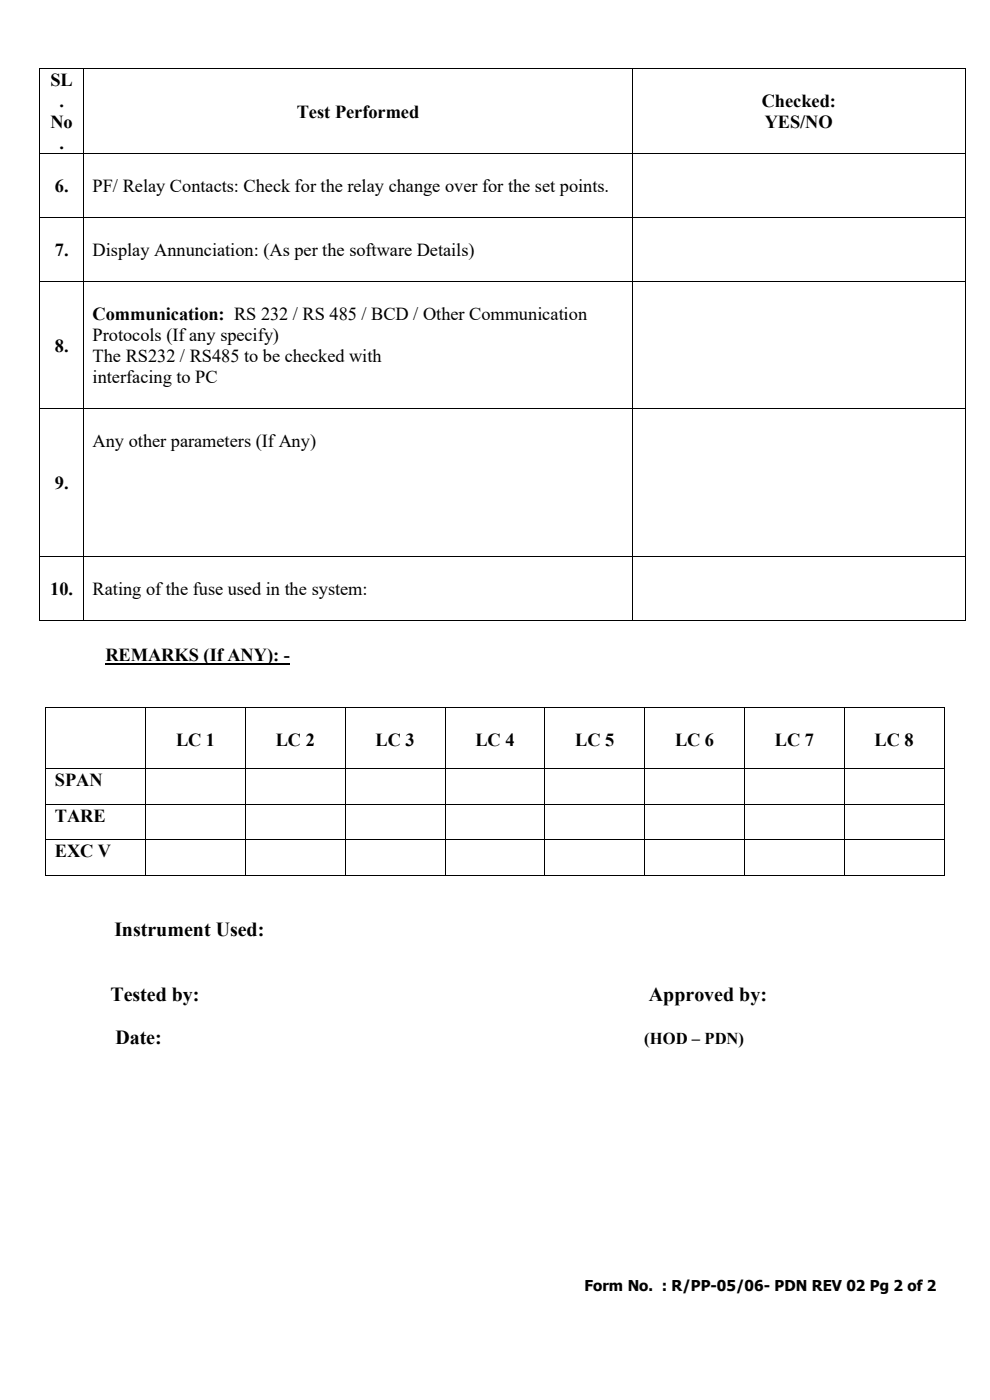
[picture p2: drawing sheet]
<svg xmlns="http://www.w3.org/2000/svg" width="210mm" height="297mm" viewBox="0 0 210 297" stroke-linecap="round" stroke-linejoin="round" font-family="sans-serif">
<defs><g id="words">
<g font-size="4.2">
<text x="24.3" y="198.7">Instrument Used:</text>
<text x="23.4" y="212.5">Tested by:</text>
<text x="137.7" y="212.5">Approved by:</text>
<text x="24.5" y="221.4">Date:</text>
</g>
<g font-size="3.9">
<text x="10.7" y="18.3">SL</text>
<text x="12.6" y="22.7">.</text>
<text x="161.6" y="22.7">Checked:</text>
<text x="10.7" y="27.2">No</text>
<text x="63" y="25">Test Performed</text>
<text x="162.2" y="27.2">YES/NO</text>
<text x="12.6" y="31.7">.</text>
<text x="11.6" y="40.8">6.</text>
<text x="19.6" y="40.8">PF/ Relay Contacts: Check for the relay change over for the set points.</text>
<text x="11.6" y="54.4">7.</text>
<text x="19.6" y="54.4">Display Annunciation: (As per the software Details)</text>
<text x="19.6" y="67.9">Communication: RS 232 / RS 485 / BCD / Other Communication</text>
<text x="11.6" y="74.6">8.</text>
<text x="19.6" y="72.4">Protocols (If any specify)</text>
<text x="19.6" y="76.8">The RS232 / RS485 to be checked with</text>
<text x="19.6" y="81.3">interfacing to PC</text>
<text x="19.6" y="94.9">Any other parameters (If Any)</text>
<text x="11.6" y="103.8">9.</text>
<text x="10.7" y="126.3">10.</text>
<text x="19.6" y="126.3">Rating of the fuse used in the system:</text>
<text x="22.4" y="140.3">REMARKS (If ANY): -</text>
<text x="37.3" y="158.3">LC 1</text>
<text x="58.5" y="158.3">LC 2</text>
<text x="79.7" y="158.3">LC 3</text>
<text x="100.9" y="158.3">LC 4</text>
<text x="122" y="158.3">LC 5</text>
<text x="143.2" y="158.3">LC 6</text>
<text x="164.4" y="158.3">LC 7</text>
<text x="185.5" y="158.3">LC 8</text>
<text x="11.6" y="166.7">SPAN</text>
<text x="11.6" y="174.4">TARE</text>
<text x="11.6" y="181.8">EXC V</text>
</g>
<text font-size="3.5" x="136.7" y="221.4">(HOD – PDN)</text>
<text font-size="3.2" x="124" y="274">Form No. : R/PP-05/06- PDN REV 02 Pg 2 of 2</text>
</g></defs>
<g fill="#000">
<path d="M8.4 14.5h.2v.2h-.2z" fill-rule="evenodd"/>
<path d="M8.4 14.5h.2v.2h-.2z" fill-rule="evenodd"/>
<path d="M17.7 14.5h.1v.2h-.1z" fill-rule="evenodd"/>
<path d="M134.1 14.5h.2v.2h-.2z" fill-rule="evenodd"/>
<path d="M204.6 14.5h.2v.2h-.2z" fill-rule="evenodd"/>
<path d="M204.6 14.5h.2v.2h-.2z" fill-rule="evenodd"/>
<path d="M8.4 32.6h.2v.1h-.2z" fill-rule="evenodd"/>
<path d="M17.7 32.6h.1v.1h-.1z" fill-rule="evenodd"/>
<path d="M134.1 32.6h.2v.1h-.2z" fill-rule="evenodd"/>
<path d="M204.6 32.6h.2v.1h-.2z" fill-rule="evenodd"/>
<path d="M8.4 46.1h.2v.2h-.2z" fill-rule="evenodd"/>
<path d="M8.4 59.7h.2v.1h-.2z" fill-rule="evenodd"/>
<path d="M17.7 46.1h.1v.2h-.1z" fill-rule="evenodd"/>
<path d="M17.7 59.7h.1v.1h-.1z" fill-rule="evenodd"/>
<path d="M134.1 46.1h.2v.2h-.2z" fill-rule="evenodd"/>
<path d="M134.1 59.7h.2v.1h-.2z" fill-rule="evenodd"/>
<path d="M204.6 46.1h.2v.2h-.2z" fill-rule="evenodd"/>
<path d="M204.6 59.7h.2v.1h-.2z" fill-rule="evenodd"/>
<path d="M8.4 86.6h.2v.2h-.2z" fill-rule="evenodd"/>
<path d="M17.7 86.6h.1v.2h-.1z" fill-rule="evenodd"/>
<path d="M134.1 86.6h.2v.2h-.2z" fill-rule="evenodd"/>
<path d="M204.6 86.6h.2v.2h-.2z" fill-rule="evenodd"/>
<path d="M8.4 118h.2v.2h-.2z" fill-rule="evenodd"/>
<path d="M17.7 118h.1v.2h-.1z" fill-rule="evenodd"/>
<path d="M134.1 118h.2v.2h-.2z" fill-rule="evenodd"/>
<path d="M204.6 118h.2v.2h-.2z" fill-rule="evenodd"/>
<path d="M8.4 131.6h.2v.2h-.2z" fill-rule="evenodd"/>
<path d="M8.4 131.6h.2v.2h-.2z" fill-rule="evenodd"/>
<path d="M17.7 131.6h.1v.2h-.1z" fill-rule="evenodd"/>
<path d="M134.1 131.6h.2v.2h-.2z" fill-rule="evenodd"/>
<path d="M204.6 131.6h.2v.2h-.2z" fill-rule="evenodd"/>
<path d="M204.6 131.6h.2v.2h-.2z" fill-rule="evenodd"/>
<path d="M9.7 150h.1v.2h-.1z" fill-rule="evenodd"/>
<path d="M9.7 150h.1v.2h-.1z" fill-rule="evenodd"/>
<path d="M30.8 150h.2v.2h-.2z" fill-rule="evenodd"/>
<path d="M52 150h.2v.2h-.2z" fill-rule="evenodd"/>
<path d="M73.2 150h.1v.2h-.1z" fill-rule="evenodd"/>
<path d="M94.3 150h.2v.2h-.2z" fill-rule="evenodd"/>
<path d="M115.5 150h.2v.2h-.2z" fill-rule="evenodd"/>
<path d="M136.7 150h.1v.2h-.1z" fill-rule="evenodd"/>
<path d="M157.9 150h.1v.2h-.1z" fill-rule="evenodd"/>
<path d="M179.1 150h.1v.2h-.1z" fill-rule="evenodd"/>
<path d="M200.2 150h.2v.2h-.2z" fill-rule="evenodd"/>
<path d="M200.2 150h.2v.2h-.2z" fill-rule="evenodd"/>
<path d="M9.7 163h.1v.1h-.1z" fill-rule="evenodd"/>
<path d="M9.7 170.6h.1v.2h-.1z" fill-rule="evenodd"/>
<path d="M9.7 178h.1v.2h-.1z" fill-rule="evenodd"/>
<path d="M30.8 163h.2v.1h-.2z" fill-rule="evenodd"/>
<path d="M30.8 170.6h.2v.2h-.2z" fill-rule="evenodd"/>
<path d="M30.8 178h.2v.2h-.2z" fill-rule="evenodd"/>
<path d="M52 163h.2v.1h-.2z" fill-rule="evenodd"/>
<path d="M52 170.6h.2v.2h-.2z" fill-rule="evenodd"/>
<path d="M52 178h.2v.2h-.2z" fill-rule="evenodd"/>
<path d="M73.2 163h.1v.1h-.1z" fill-rule="evenodd"/>
<path d="M73.2 170.6h.1v.2h-.1z" fill-rule="evenodd"/>
<path d="M73.2 178h.1v.2h-.1z" fill-rule="evenodd"/>
<path d="M94.3 163h.2v.1h-.2z" fill-rule="evenodd"/>
<path d="M94.3 170.6h.2v.2h-.2z" fill-rule="evenodd"/>
<path d="M94.3 178h.2v.2h-.2z" fill-rule="evenodd"/>
<path d="M115.5 163h.2v.1h-.2z" fill-rule="evenodd"/>
<path d="M115.5 170.6h.2v.2h-.2z" fill-rule="evenodd"/>
<path d="M115.5 178h.2v.2h-.2z" fill-rule="evenodd"/>
<path d="M136.7 163h.1v.1h-.1z" fill-rule="evenodd"/>
<path d="M136.7 170.6h.1v.2h-.1z" fill-rule="evenodd"/>
<path d="M136.7 178h.1v.2h-.1z" fill-rule="evenodd"/>
<path d="M157.9 163h.1v.1h-.1z" fill-rule="evenodd"/>
<path d="M157.9 170.6h.1v.2h-.1z" fill-rule="evenodd"/>
<path d="M157.9 178h.1v.2h-.1z" fill-rule="evenodd"/>
<path d="M179.1 163h.1v.1h-.1z" fill-rule="evenodd"/>
<path d="M179.1 170.6h.1v.2h-.1z" fill-rule="evenodd"/>
<path d="M179.1 178h.1v.2h-.1z" fill-rule="evenodd"/>
<path d="M200.2 163h.2v.1h-.2z" fill-rule="evenodd"/>
<path d="M200.2 170.6h.2v.2h-.2z" fill-rule="evenodd"/>
<path d="M200.2 178h.2v.2h-.2z" fill-rule="evenodd"/>
<path d="M9.7 185.6h.1v.2h-.1z" fill-rule="evenodd"/>
<path d="M9.7 185.6h.1v.2h-.1z" fill-rule="evenodd"/>
<path d="M30.8 185.6h.2v.2h-.2z" fill-rule="evenodd"/>
<path d="M52 185.6h.2v.2h-.2z" fill-rule="evenodd"/>
<path d="M73.2 185.6h.1v.2h-.1z" fill-rule="evenodd"/>
<path d="M94.3 185.6h.2v.2h-.2z" fill-rule="evenodd"/>
<path d="M115.5 185.6h.2v.2h-.2z" fill-rule="evenodd"/>
<path d="M136.7 185.6h.1v.2h-.1z" fill-rule="evenodd"/>
<path d="M157.9 185.6h.1v.2h-.1z" fill-rule="evenodd"/>
<path d="M179.1 185.6h.1v.2h-.1z" fill-rule="evenodd"/>
<path d="M200.2 185.6h.2v.2h-.2z" fill-rule="evenodd"/>
<path d="M200.2 185.6h.2v.2h-.2z" fill-rule="evenodd"/>
</g>
<g fill="none" stroke="#000" stroke-width=".21">
<path d="M8.5 14.7v17.9M8.6 14.6h9.1M17.7 14.7v17.9M17.8 14.6h116.3M134.2 14.7v17.9M134.3 14.6h70.3M204.7 14.7v17.9M8.5 32.7v13.4M8.6 32.6h9.1M17.7 32.7v13.4M17.8 32.6h116.3M134.2 32.7v13.4"/>
<path d="M134.3 32.6h70.3M204.7 32.7v13.4M8.5 46.3v13.4M8.5 59.8v26.8M8.6 46.2h9.1M8.6 59.7h9.1M17.7 46.3v13.4M17.7 59.8v26.8M17.8 46.2h116.3M17.8 59.7h116.3M134.2 46.3v13.4M134.2 59.8v26.8"/>
<path d="M134.3 46.2h70.3M134.3 59.7h70.3M204.7 46.3v13.4M204.7 59.8v26.8M8.5 86.8v31.2M8.6 86.7h9.1M17.7 86.8v31.2M17.8 86.7h116.3M134.2 86.8v31.2M134.3 86.7h70.3M204.7 86.8v31.2M8.5 118.2v13.4"/>
<path d="M8.6 118.1h9.1M17.7 118.2v13.4M17.8 118.1h116.3M134.2 118.2v13.4M134.3 118.1h70.3M204.7 118.2v13.4M8.6 131.7h9.1M17.8 131.7h116.3M134.3 131.7h70.3M9.7 150.2v12.8M9.8 150.1h21M30.9 150.2v12.8"/>
<path d="M31 150.1h21M52.1 150.2v12.8M52.2 150.1h21M73.3 150.2v12.8M73.3 150.1h21M94.4 150.2v12.8M94.5 150.1h21M115.6 150.2v12.8M115.7 150.1h21M136.8 150.2v12.8M136.8 150.1h21.1M157.9 150.2v12.8"/>
<path d="M158 150.1h21.1M179.1 150.2v12.8M179.2 150.1h21M200.3 150.2v12.8M9.7 163.1v7.5M9.7 170.8v7.2M9.7 178.2v7.4M9.8 163.1h21M9.8 170.7h21M9.8 178.1h21M30.9 163.1v7.5M30.9 170.8v7.2"/>
<path d="M30.9 178.2v7.4M31 163.1h21M31 170.7h21M31 178.1h21M52.1 163.1v7.5M52.1 170.8v7.2M52.1 178.2v7.4M52.2 163.1h21M52.2 170.7h21M52.2 178.1h21M73.3 163.1v7.5M73.3 170.8v7.2"/>
<path d="M73.3 178.2v7.4M73.3 163.1h21M73.3 170.7h21M73.3 178.1h21M94.4 163.1v7.5M94.4 170.8v7.2M94.4 178.2v7.4M94.5 163.1h21M94.5 170.7h21M94.5 178.1h21M115.6 163.1v7.5M115.6 170.8v7.2"/>
<path d="M115.6 178.2v7.4M115.7 163.1h21M115.7 170.7h21M115.7 178.1h21M136.8 163.1v7.5M136.8 170.8v7.2M136.8 178.2v7.4M136.8 163.1h21.1M136.8 170.7h21.1M136.8 178.1h21.1M157.9 163.1v7.5M157.9 170.8v7.2"/>
<path d="M157.9 178.2v7.4M158 163.1h21.1M158 170.7h21.1M158 178.1h21.1M179.1 163.1v7.5M179.1 170.8v7.2M179.1 178.2v7.4M179.2 163.1h21M179.2 170.7h21M179.2 178.1h21M200.3 163.1v7.5M200.3 170.8v7.2"/>
<path d="M200.3 178.2v7.4M9.8 185.7h21M31 185.7h21M52.2 185.7h21M73.3 185.7h21M94.5 185.7h21M115.7 185.7h21M136.8 185.7h21.1M158 185.7h21.1M179.2 185.7h21"/>
</g>
<path d="M22.4 140.9h39.1" fill="none" stroke="#000" stroke-width=".38"/>
<use href="#words"/>
</svg>
